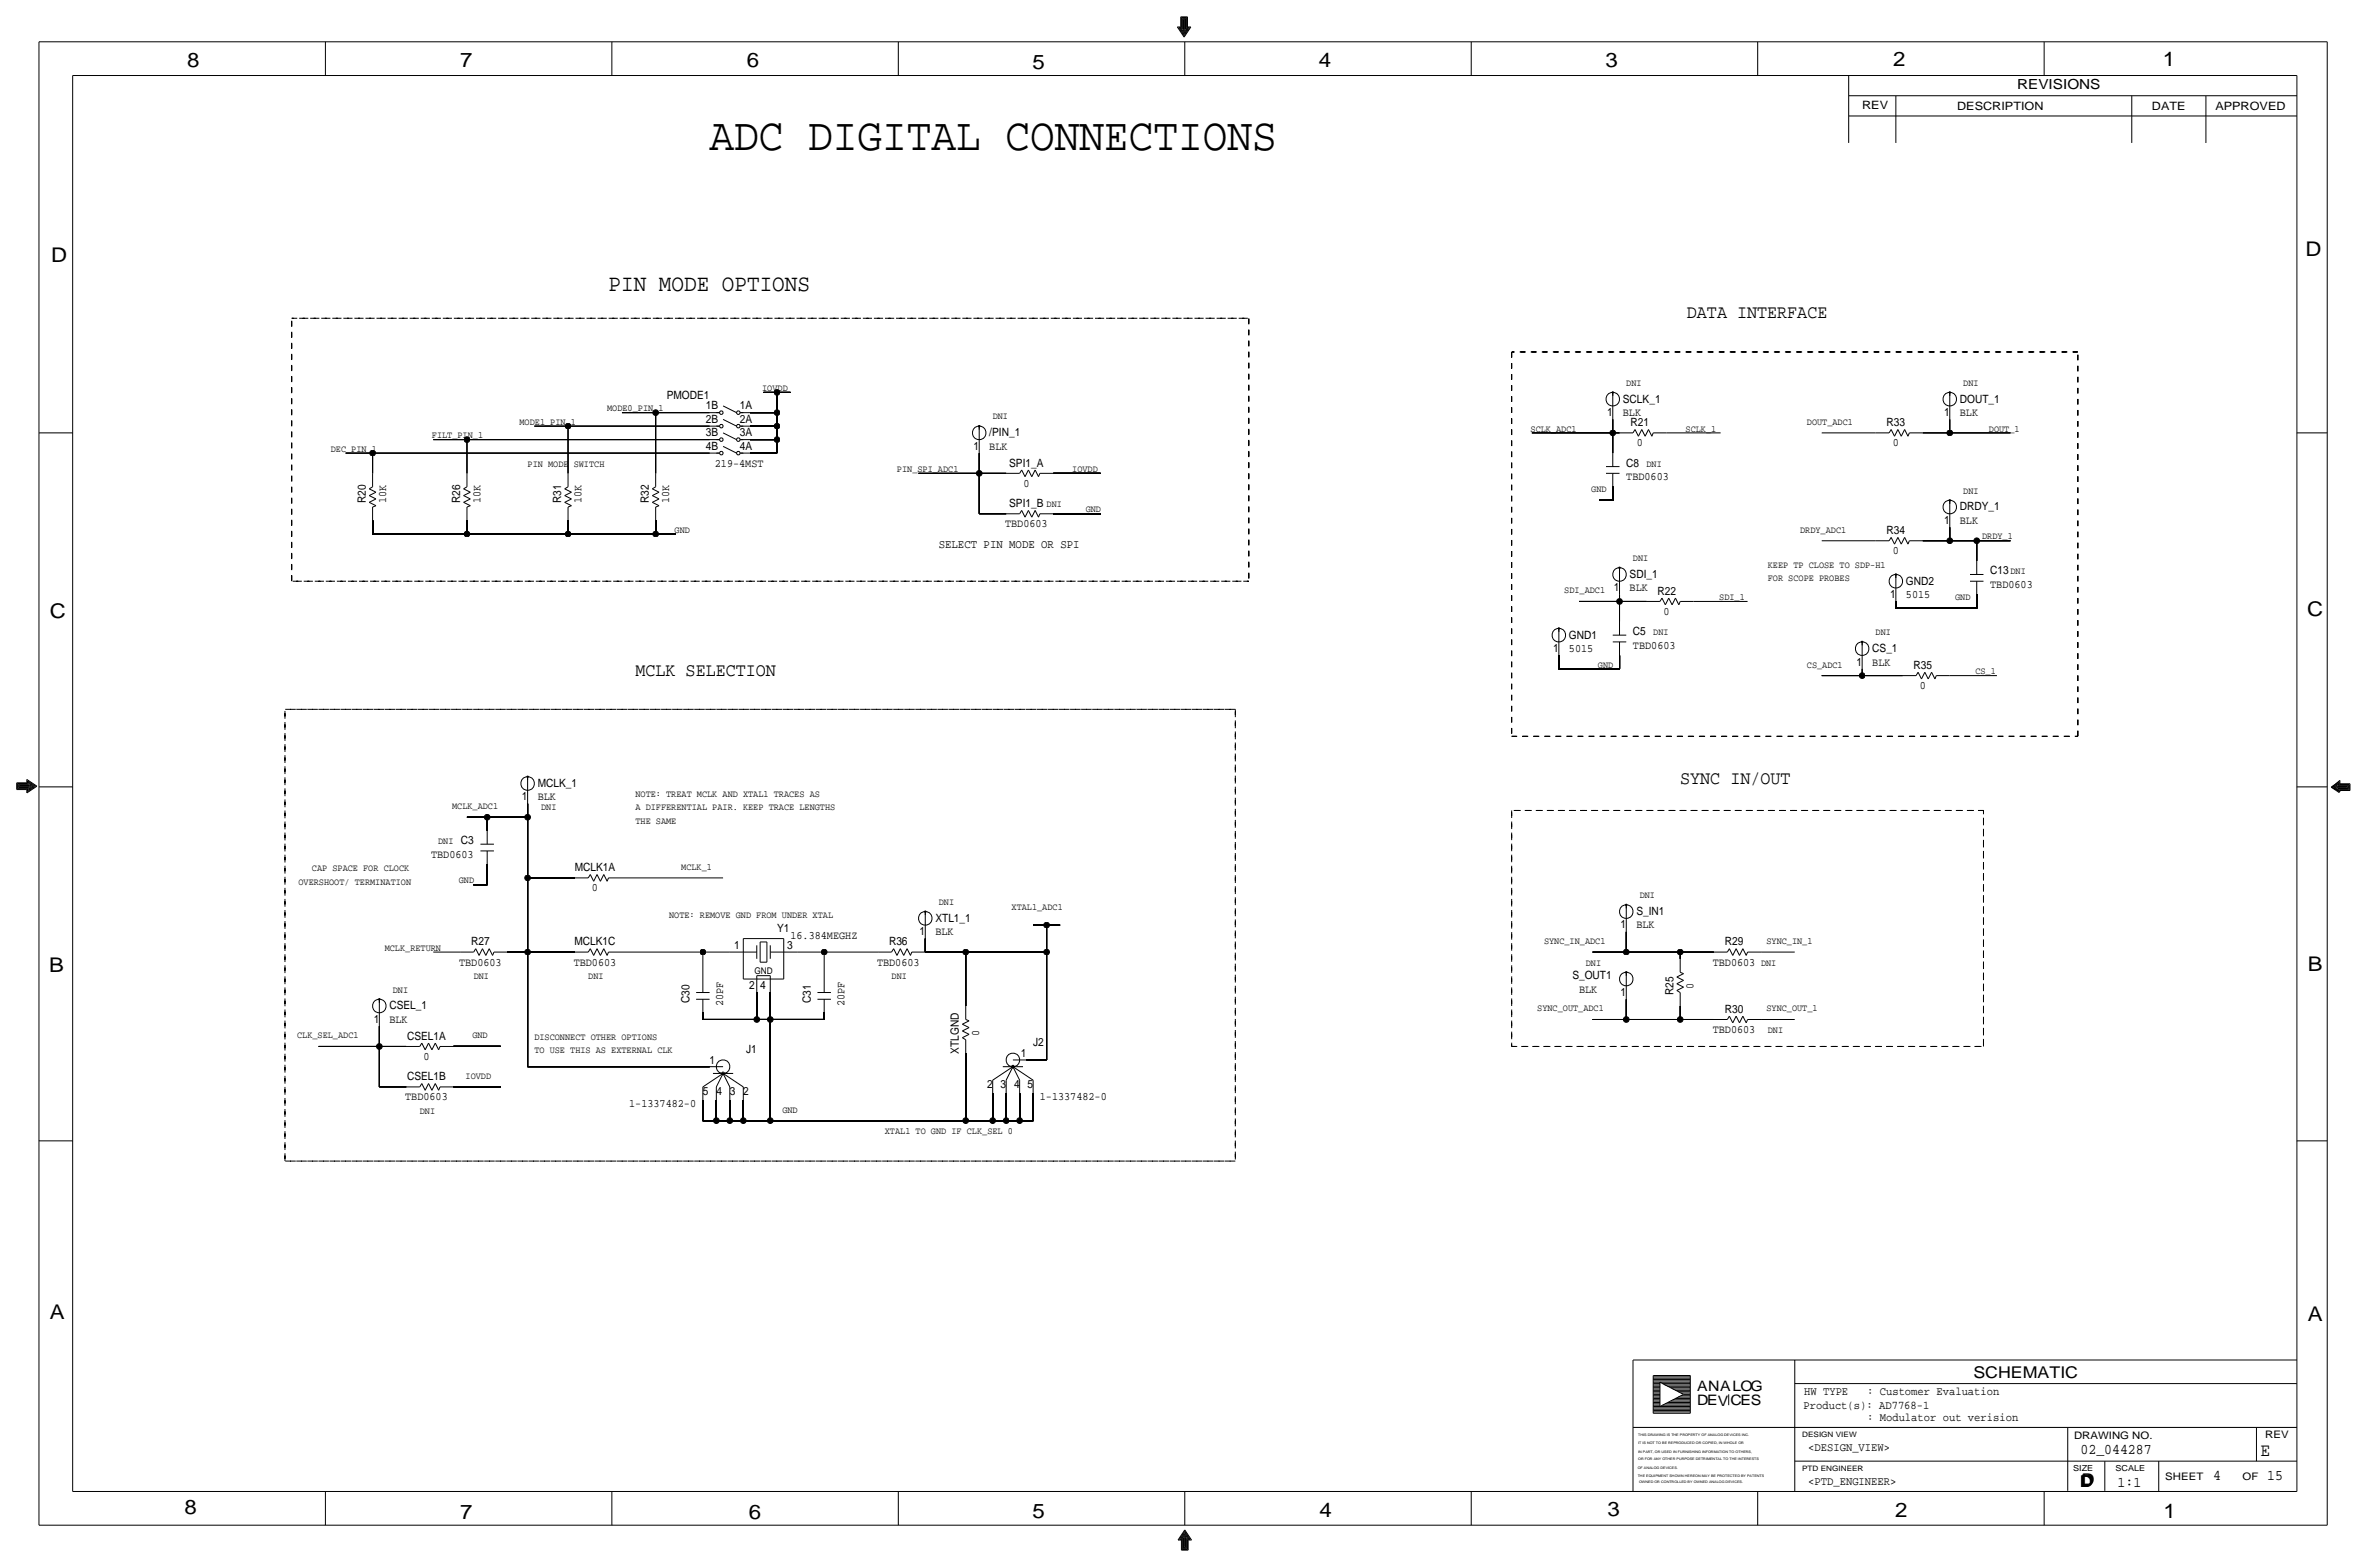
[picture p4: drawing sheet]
<svg xmlns="http://www.w3.org/2000/svg" width="892mm" height="590mm" viewBox="0 0 892 590" stroke-linecap="round" stroke-linejoin="round" font-family="sans-serif">
<defs><g id="words">
<text font-size="17.4" x="267.4" y="56.4">ADC DIGITAL CONNECTIONS</text>
<text font-size="8.9" x="229.3" y="109.7">PIN MODE OPTIONS</text>
<g font-size="7.6">
<text x="70.6" y="25.4">8</text>
<text x="173.4" y="25.4">7</text>
<text x="281.4" y="25.1">6</text>
<text x="389.1" y="26.2">5</text>
<text x="497" y="25.4">4</text>
<text x="605" y="25.1">3</text>
<text x="713.4" y="24.9">2</text>
<text x="815" y="24.9">1</text>
<text x="19.3" y="98.8">D</text>
<text x="868.9" y="96.5">D</text>
<text x="18.7" y="232.7">C</text>
<text x="869.4" y="232.2">C</text>
<text x="869.6" y="365.8">B</text>
<text x="18.5" y="366">B</text>
<text x="18.7" y="496.8">A</text>
<text x="869.6" y="497.6">A</text>
<text x="69.5" y="570.5">8</text>
<text x="173.4" y="572.3">7</text>
<text x="282.1" y="572.3">6</text>
<text x="389.1" y="571.8">5</text>
<text x="497.3" y="571.5">4</text>
<text x="605.7" y="571.2">3</text>
<text x="714.2" y="571.5">2</text>
<text x="815.3" y="572">1</text>
</g>
<g font-size="7.1">
<text x="635.7" y="119.9">DATA INTERFACE</text>
<text x="239.5" y="254.5">MCLK SELECTION</text>
<text x="633.2" y="295.1">SYNC IN/OUT</text>
</g>
<text font-size="7" x="851.9" y="548.4">E</text>
<g font-size="6.1">
<text x="743.7" y="518.9">SCHEMATIC</text>
<text x="783.8" y="560.3">D</text>
<text x="784.3" y="559.8">D</text>
</g>
<g font-size="5.6">
<text x="784" y="547.9">02_044287</text>
<text x="834.1" y="557.5">4</text>
<text x="854.4" y="557.5">15</text>
<text x="798" y="560.1">1:1</text>
</g>
<g font-size="5.4">
<text x="639.5" y="524.2">ANALOG</text>
<text x="639.5" y="529.3">DEVCES</text>
</g>
<text font-size="5.2" x="760.2" y="33.5">REVISIONS</text>
<text font-size="4.5" x="353.8" y="206.2">SELECT PIN MODE OR SPI</text>
<g font-size="4.4">
<text x="679.9" y="525.5">HW TYPE</text>
<text x="703.6" y="525.5">: Customer Evaluation</text>
<text x="679.7" y="530.9">Product(s): AD7768-1</text>
<text x="703.6" y="535.2">: Modulator out verision</text>
<text x="681.4" y="546.6">&lt;DESIGN_VIEW&gt;</text>
<text x="681.4" y="559.3">&lt;PTD_ENGINEER&gt;</text>
</g>
<g font-size="4.3">
<text x="701.8" y="41.1">REV</text>
<text x="737.6" y="41.4">DESCRIPTION</text>
<text x="811" y="41.4">DATE</text>
<text x="834.8" y="41.4">APPROVED</text>
<text x="251.3" y="150.4">PMODE1</text>
<text x="266" y="154.2">1B</text>
<text x="278.8" y="154.2">1A</text>
<text x="611.6" y="151.6">SCLK_1</text>
<text x="738.6" y="151.6">DOUT_1</text>
<text x="266" y="159.3">2B</text>
<text x="278.8" y="159.3">2A</text>
<text x="605.6" y="156.7">1</text>
<text x="611.6" y="156.7">BLK</text>
<text x="614.4" y="160.5">R21</text>
<text x="710.9" y="160.5">R33</text>
<text x="732.6" y="156.7">1</text>
<text x="738.6" y="156.7">BLK</text>
<text x="266" y="164.3">3B</text>
<text x="278.8" y="164.3">3A</text>
<text x="372.8" y="164.3">/PIN_1</text>
<text x="266" y="169.4">4B</text>
<text x="278.8" y="169.4">4A</text>
<text x="366.9" y="169.4">1</text>
<text x="372.8" y="169.4">BLK</text>
<text x="616.8" y="168.1">0</text>
<text x="713.3" y="168.1">0</text>
<text x="269.4" y="175.8">219-4MST</text>
<text x="380.3" y="175.8">SPI1_A</text>
<text x="612.9" y="175.8">C8</text>
<text x="385.6" y="183.4">0</text>
<text x="612.9" y="180.8">TBD0603</text>
<text x="137.9" y="189.4" transform="rotate(-90 137.9 189.4)">R20</text>
<text x="145.5" y="189.4" transform="rotate(-90 145.5 189.4)">10K</text>
<text x="173.4" y="189.4" transform="rotate(-90 173.4 189.4)">R26</text>
<text x="181.1" y="189.4" transform="rotate(-90 181.1 189.4)">10K</text>
<text x="211.5" y="189.4" transform="rotate(-90 211.5 189.4)">R31</text>
<text x="219.2" y="189.4" transform="rotate(-90 219.2 189.4)">10K</text>
<text x="244.6" y="189.4" transform="rotate(-90 244.6 189.4)">R32</text>
<text x="252.2" y="189.4" transform="rotate(-90 252.2 189.4)">10K</text>
<text x="380.3" y="191">SPI1_B</text>
<text x="732.6" y="197.4">1</text>
<text x="738.6" y="197.4">BLK</text>
<text x="738.6" y="192.3">DRDY_1</text>
<text x="378.8" y="198.6">TBD0603</text>
<text x="710.9" y="201.2">R34</text>
<text x="713.3" y="208.8">0</text>
<text x="614.1" y="217.7">SDI_1</text>
<text x="718.3" y="220.2">GND2</text>
<text x="750" y="221.5">TBD0603</text>
<text x="750" y="216.4">C13</text>
<text x="608.2" y="222.8">1</text>
<text x="614.1" y="222.8">BLK</text>
<text x="624.6" y="224">R22</text>
<text x="712.3" y="225.3">1</text>
<text x="718.3" y="225.3">5015</text>
<text x="626.9" y="231.6">0</text>
<text x="615.4" y="239.3">C5</text>
<text x="585.3" y="245.6">1</text>
<text x="591.3" y="245.6">5015</text>
<text x="591.3" y="240.5">GND1</text>
<text x="615.4" y="244.3">TBD0603</text>
<text x="705.6" y="245.6">CS_1</text>
<text x="699.6" y="250.7">1</text>
<text x="705.6" y="250.7">BLK</text>
<text x="721.1" y="252">R35</text>
<text x="723.5" y="259.6">0</text>
<text x="202.6" y="296.4">MCLK_1</text>
<text x="196.7" y="301.5">1</text>
<text x="202.6" y="301.5">BLK</text>
<text x="162.5" y="323.1">TBD0603</text>
<text x="173.6" y="318">C3</text>
<text x="216.6" y="328.2">MCLK1A</text>
<text x="223.1" y="335.8">0</text>
<text x="352.5" y="347.2">XTL1_1</text>
<text x="616.7" y="344.7">S_IN1</text>
<text x="292.8" y="351">Y1</text>
<text x="297.9" y="353.6">16.384MEGHZ</text>
<text x="346.6" y="352.3">1</text>
<text x="352.5" y="352.3">BLK</text>
<text x="610.7" y="349.8">1</text>
<text x="616.7" y="349.8">BLK</text>
<text x="177.5" y="356.1">R27</text>
<text x="216.5" y="356.1">MCLK1C</text>
<text x="276.7" y="357.4">1</text>
<text x="296.6" y="357.4">3</text>
<text x="335" y="356.1">R36</text>
<text x="650" y="356.1">R29</text>
<text x="173" y="363.7">TBD0603</text>
<text x="216.2" y="363.7">TBD0603</text>
<text x="330.5" y="363.7">TBD0603</text>
<text x="645.5" y="363.7">TBD0603</text>
<text x="592.5" y="368.8">S_OUT1</text>
<text x="259.8" y="377.9" transform="rotate(-90 259.8 377.9)">C30</text>
<text x="282.3" y="372.6">2</text>
<text x="286.5" y="372.6">4</text>
<text x="305.5" y="377.9" transform="rotate(-90 305.5 377.9)">C31</text>
<text x="595.1" y="373.9">BLK</text>
<text x="610.7" y="375.2">1</text>
<text x="630.6" y="374.9" transform="rotate(-90 630.6 374.9)">R25</text>
<text x="638.3" y="372.5" transform="rotate(-90 638.3 372.5)">0</text>
<text x="146.8" y="380.2">CSEL_1</text>
<text x="272.5" y="379" transform="rotate(-90 272.5 379)">20PF</text>
<text x="318.2" y="379" transform="rotate(-90 318.2 379)">20PF</text>
<text x="650" y="381.5">R30</text>
<text x="140.8" y="385.3">1</text>
<text x="146.8" y="385.3">BLK</text>
<text x="645.5" y="389.1">TBD0603</text>
<text x="153.4" y="391.7">CSEL1A</text>
<text x="369" y="390.3" transform="rotate(-90 369 390.3)">0</text>
<text x="389.3" y="394.2">J2</text>
<text x="159.6" y="399.3">0</text>
<text x="267.3" y="400.8">1</text>
<text x="281.2" y="396.7">J1</text>
<text x="361.4" y="396.9" transform="rotate(-90 361.4 396.9)">XTLGND</text>
<text x="384.8" y="398.3">1</text>
<text x="153.4" y="406.9">CSEL1B</text>
<text x="264.9" y="412.5">5 4 3 2</text>
<text x="372" y="410">2</text>
<text x="377" y="410">3</text>
<text x="382.1" y="410">4</text>
<text x="387.2" y="410">5</text>
<text x="152.7" y="414.5">TBD0603</text>
<text x="237.1" y="417.1">1-1337482-0</text>
<text x="391.9" y="414.5">1-1337482-0</text>
</g>
<g font-size="3.9">
<text x="781.6" y="542.1">DRAWING NO.</text>
<text x="853.6" y="541.8">REV</text>
<text x="816" y="557.4">SHEET</text>
<text x="845.1" y="557.5">OF</text>
</g>
<g font-size="3.6">
<text x="287.2" y="147.3">IOVDD</text>
<text x="612.9" y="145.3">DNI</text>
<text x="739.9" y="145.3">DNI</text>
<text x="228.8" y="154.9">MODE0_PIN_1</text>
<text x="195.8" y="160">MODE1_PIN_1</text>
<text x="374.1" y="158">DNI</text>
<text x="680.9" y="160">DOUT_ADC1</text>
<text x="162.8" y="165.1">FILT_PIN_1</text>
<text x="576.8" y="162.6">SCLK_ADC1</text>
<text x="635.2" y="162.6">SCLK_1</text>
<text x="749.5" y="162.6">DOUT_1</text>
<text x="124.7" y="170.2">DEC_PIN_1</text>
<text x="198.8" y="175.8">PIN MODE SWITCH</text>
<text x="338" y="177.8">PIN_SPI_ADC1</text>
<text x="404.1" y="177.8">IOVDD</text>
<text x="620.5" y="175.8">DNI</text>
<text x="599.6" y="185.4">GND</text>
<text x="739.9" y="185.9">DNI</text>
<text x="394.4" y="191">DNI</text>
<text x="409.1" y="193">GND</text>
<text x="254.2" y="200.7">GND</text>
<text x="678.4" y="200.7">DRDY_ADC1</text>
<text x="747" y="203.2">DRDY_1</text>
<text x="615.4" y="211.3">DNI</text>
<text x="666.2" y="213.9">KEEP TP CLOSE TO SDP-H1</text>
<text x="666.2" y="218.9">FOR SCOPE PROBES</text>
<text x="757.6" y="216.4">DNI</text>
<text x="589.5" y="223.5">SDI_ADC1</text>
<text x="647.9" y="226.1">SDI_1</text>
<text x="736.8" y="226.1">GND</text>
<text x="623" y="239.3">DNI</text>
<text x="706.8" y="239.3">DNI</text>
<text x="602.2" y="251.5">GND</text>
<text x="680.9" y="251.5">CS_ADC1</text>
<text x="744.4" y="254">CS_1</text>
<text x="170.4" y="304.8">MCLK_ADC1</text>
<text x="203.9" y="305.3">DNI</text>
<text x="239.5" y="300.2">NOTE: TREAT MCLK AND XTAL1 TRACES AS</text>
<text x="239.5" y="305.3">A DIFFERENTIAL PAIR. KEEP TRACE LENGTHS</text>
<text x="239.5" y="310.4">THE SAME</text>
<text x="165.1" y="318">DNI</text>
<text x="117.6" y="328.2">CAP SPACE FOR CLOCK</text>
<text x="256.7" y="327.7">MCLK_1</text>
<text x="112.5" y="333.2">OVERSHOOT/ TERMINATION</text>
<text x="172.9" y="332.7">GND</text>
<text x="353.8" y="340.9">DNI</text>
<text x="617.9" y="338.3">DNI</text>
<text x="252.2" y="345.9">NOTE: REMOVE GND FROM UNDER XTAL</text>
<text x="381.2" y="342.9">XTAL1_ADC1</text>
<text x="145" y="358.1">MCLK_RETURN</text>
<text x="581.9" y="355.6">SYNC_IN_ADC1</text>
<text x="665.7" y="355.6">SYNC_IN_1</text>
<text x="597.6" y="363.7">DNI</text>
<text x="663.7" y="363.7">DNI</text>
<text x="178.5" y="368.8">DNI</text>
<text x="221.7" y="368.8">DNI</text>
<text x="336" y="368.8">DNI</text>
<text x="148" y="373.9">DNI</text>
<text x="579.3" y="381">SYNC_OUT_ADC1</text>
<text x="665.7" y="381">SYNC_OUT_1</text>
<text x="666.2" y="389.1">DNI</text>
<text x="112" y="391.2">CLK_SEL_ADC1</text>
<text x="178" y="391.2">GND</text>
<text x="201.4" y="391.7">DISCONNECT OTHER OPTIONS</text>
<text x="201.4" y="396.7">TO USE THIS AS EXTERNAL CLK</text>
<text x="175.5" y="406.4">IOVDD</text>
<text x="158.2" y="419.6">DNI</text>
<text x="294.8" y="419.1">GND</text>
<text x="333.5" y="427.2">XTAL1 TO GND IF CLK_SEL 0</text>
</g>
<text font-size="3.5" x="284.3" y="367">GND</text>
<g font-size="3.1">
<text x="781.3" y="554">SIZE</text>
<text x="797.3" y="554">SCALE</text>
</g>
<g font-size="2.8">
<text x="679.1" y="541.3">DESIGN VIEW</text>
<text x="679.1" y="554">PTD ENGINEER</text>
</g>
<g font-size="1.3">
<text x="617.3" y="541.1">THIS DRAWING IS THE PROPERTY OF ANALOG DEVICES INC.</text>
<text x="617.3" y="543.9">IT IS NOT TO BE REPRODUCED OR COPIED, IN WHOLE OR</text>
<text x="617.3" y="547.2">IN PART, OR USED IN FURNISHING INFORMATION TO OTHERS,</text>
<text x="617.3" y="550">OR FOR ANY OTHER PURPOSE DETRIMENTAL TO THE INTERESTS</text>
<text x="617.2" y="556.3">THE EQUIPMENT SHOWN HEREON MAY BE PROTECTED BY PATENTS</text>
<text x="617.2" y="553.2">OF ANALOG DEVICES.</text>
<text x="617.7" y="558.8">OWNED OR CONTROLLED BY OWNED ANALOG DEVICES.</text>
</g>
</g></defs>
<!-- layer: Nets -->
<g fill="none" stroke="#000" stroke-width=".38">
<path d="M234.4 155.4h12.7zM247.1 155.4v22.9zM247.1 155.4h20.3zM282.7 155.4h10.1zM287.7 147.8h5.1zM292.8 155.4v5.1zM292.8 147.8v7.6zM292.8 147.8h5.1zM607.8 158v5.1zM734.8 158v5.1zM130.3 170.7h10.1zM140.4 170.7v7.6z"/>
<path d="M140.4 170.7h127zM163.3 165.6h12.7zM176 165.6v12.7zM176 165.6h91.4zM201.4 160.5h12.7zM214.1 160.5v17.8zM214.1 160.5h53.3zM282.7 170.7h10.1zM282.7 165.6h10.1zM282.7 160.5h10.1zM292.8 165.6v5.1zM292.8 160.5v5.1z"/>
<path d="M346.2 178.3h22.8zM369 178.3v15.2zM369 178.3h10.2zM369 170.7v7.6zM397 178.3h17.7zM577.3 163.1h30.5zM607.8 163.1h2.5zM607.8 163.1v7.6zM628.1 163.1h20.3zM686.5 163.1h20.3zM724.6 163.1h10.2zM734.8 163.1h22.8z"/>
<path d="M140.4 196.1v5.1zM176 196.1v5.1zM214.1 196.1v5.1zM247.1 196.1v5.1zM369 193.5h10.2zM397 193.5h17.7zM602.7 188.5h5.1zM607.8 183.4v5.1zM734.8 198.6v5.1zM140.4 201.2h35.6zM176 201.2h38.1zM214.1 201.2h33z"/>
<path d="M247.1 201.2h7.6zM686.5 203.7h20.3zM724.6 203.7h10.2zM734.8 203.7h10.1zM744.9 203.7v7.6zM744.9 203.7h12.7zM595.1 226.6h15.2zM610.3 226.6v7.6zM610.3 224v2.6zM610.3 226.6h10.2zM638.3 226.6h20.3zM714.5 226.6v2.5z"/>
<path d="M714.5 229.1h30.4zM744.9 224v5.1zM587.5 246.9v5.1zM587.5 252h22.8zM610.3 246.9v5.1zM686.5 254.5h15.3zM701.8 252v2.5zM701.8 254.5h15.2zM734.8 254.5h17.8zM176 307.8h7.6zM183.6 307.8v5.1zM183.6 307.8h15.2z"/>
<path d="M198.8 307.8v22.9zM198.8 302.8v5zM178.5 333.2h5.1zM183.6 325.6v7.6zM198.8 330.7v27.9zM198.8 330.7h17.8zM234.4 330.7h38.1zM163.3 358.6h10.1zM191.2 358.6h7.6zM198.8 358.6h17.8zM198.8 358.6v43.2zM234.4 358.6h30.5z"/>
<path d="M264.9 358.6v10.2zM264.9 358.6h10.1zM300.4 358.6h10.2zM310.6 358.6v10.2zM310.6 358.6h20.3zM348.7 353.6v5zM348.7 358.6h15.2zM363.9 358.6v20.4zM363.9 358.6h30.5zM389.3 348.5h5.1zM394.4 348.5h5.1zM394.4 348.5v10.1z"/>
<path d="M394.4 358.6v40.7zM600.2 358.6h12.7zM612.9 351v7.6zM612.9 358.6h20.3zM633.2 358.6v2.6zM633.2 358.6h12.7zM663.7 358.6h12.7zM285.2 373.9v10.1zM290.3 373.9v10.1zM612.9 376.4v7.6zM633.2 379v5zM120.1 394.2h22.9z"/>
<path d="M143 394.2v15.2zM143 386.6v7.6zM143 394.2h10.1zM170.9 394.2h17.8zM264.9 381.5v2.5zM264.9 384h20.3zM285.2 384h5.1zM290.3 384h20.3zM290.3 384v38.1zM310.6 381.5v2.5zM363.9 396.7v25.4zM386.8 399.3h7.6z"/>
<path d="M600.2 384h12.7zM612.9 384h20.3zM633.2 384h12.7zM663.7 384h12.7zM143 409.4h10.1zM170.9 409.4h17.8zM198.8 401.8h68.6zM264.9 414.5v7.6zM270 414.5v7.6zM275 414.5v7.6zM280.1 414.5v7.6zM374.1 412v10.1z"/>
<path d="M379.2 412v10.1zM384.3 412v10.1zM389.3 412v10.1zM264.9 422.1h5.1zM270 422.1h5zM275 422.1h5.1zM280.1 422.1h10.2zM290.3 422.1h73.6zM363.9 422.1h10.2zM374.1 422.1h5.1zM379.2 422.1h5.1zM384.3 422.1h5z"/>
</g>
<g fill="none" stroke="#000" stroke-width=".38" stroke-dasharray="2.1" stroke-linecap="butt">
<path d="M109.9 119.9v99zM109.9 119.9h360.7zM470.6 119.9v99zM569.7 132.6v144.8zM569.7 132.6h213.3zM783 132.6v144.8zM109.9 218.9h360.7zM107.4 267.2v170.2zM107.4 267.2h358.1zM465.5 267.2v170.2zM569.7 277.4h213.3zM569.7 305.3v88.9z"/>
<path d="M569.7 305.3h177.8zM747.5 305.3v88.9zM569.7 394.2h177.8zM107.4 437.4h358.1z"/>
</g>
<g fill="#000" stroke="#000" stroke-width=".38">
<circle cx="247.1" cy="155.4" r="1.07"/>
<circle cx="292.8" cy="147.8" r="1.07"/>
<circle cx="292.8" cy="155.4" r="1.07"/>
<circle cx="140.4" cy="170.7" r="1.07"/>
<circle cx="176" cy="165.6" r="1.07"/>
<circle cx="214.1" cy="160.5" r="1.07"/>
<circle cx="292.8" cy="160.5" r="1.07"/>
<circle cx="292.8" cy="165.6" r="1.07"/>
<circle cx="369" cy="178.3" r="1.07"/>
<circle cx="607.8" cy="163.1" r="1.07"/>
<circle cx="734.8" cy="163.1" r="1.07"/>
<circle cx="176" cy="201.2" r="1.07"/>
<circle cx="214.1" cy="201.2" r="1.07"/>
<circle cx="247.1" cy="201.2" r="1.07"/>
<circle cx="734.8" cy="203.7" r="1.07"/>
<circle cx="744.9" cy="203.7" r="1.07"/>
<circle cx="610.3" cy="226.6" r="1.07"/>
<circle cx="701.8" cy="254.5" r="1.07"/>
<circle cx="183.6" cy="307.8" r="1.07"/>
<circle cx="198.8" cy="307.8" r="1.07"/>
<circle cx="198.8" cy="330.7" r="1.07"/>
<circle cx="198.8" cy="358.6" r="1.07"/>
<circle cx="264.9" cy="358.6" r="1.07"/>
<circle cx="310.6" cy="358.6" r="1.07"/>
<circle cx="363.9" cy="358.6" r="1.07"/>
<circle cx="394.4" cy="358.6" r="1.07"/>
<circle cx="394.4" cy="348.5" r="1.07"/>
<circle cx="612.9" cy="358.6" r="1.07"/>
<circle cx="633.2" cy="358.6" r="1.07"/>
<circle cx="143" cy="394.2" r="1.07"/>
<circle cx="285.2" cy="384" r="1.07"/>
<circle cx="290.3" cy="384" r="1.07"/>
<circle cx="612.9" cy="384" r="1.07"/>
<circle cx="633.2" cy="384" r="1.07"/>
<circle cx="270" cy="422.1" r="1.07"/>
<circle cx="275" cy="422.1" r="1.07"/>
<circle cx="280.1" cy="422.1" r="1.07"/>
<circle cx="290.3" cy="422.1" r="1.07"/>
<circle cx="363.9" cy="422.1" r="1.07"/>
<circle cx="374.1" cy="422.1" r="1.07"/>
<circle cx="379.2" cy="422.1" r="1.07"/>
<circle cx="384.3" cy="422.1" r="1.07"/>
</g>
<!-- layer: Components -->
<g fill="none" stroke="#000" stroke-width=".38">
<path d="M267.4 155.4h3.8zM270 155.4h1zM272.5 158l5.1 2.5zM272.5 152.9l5.1 2.5zM278.9 155.4h3.8zM279.1 155.4h1zM607.8 147.8v10.2zM607.8 147.8v1.3zM734.8 147.8v10.2zM734.8 147.8v1.3zM140.4 178.3v5.1zM176 178.3v5.1z"/>
<path d="M214.1 178.3v5.1zM247.1 178.3v5.1zM267.4 160.5h3.8zM267.4 165.6h3.8zM267.4 170.7h3.8zM270 160.5h1zM270 165.6h1zM270 170.7h1zM272.5 163.1l5.1 2.5zM272.5 168.1l5.1 2.6zM278.9 160.5h3.8zM278.9 170.7h3.8z"/>
<path d="M278.9 165.6h3.8zM279.1 160.5h1zM279.1 165.6h1zM279.1 170.7h1zM369 160.5v10.2zM369 160.5v1.3zM379.2 178.3h5.1zM385 177l-.7 1.3zM385 177l1.3 2.6zM387.6 177l-1.3 2.6zM387.6 177l1.2 2.6zM390.1 177l-1.3 2.6z"/>
<path d="M390.1 177l1.3 2.6zM391.9 178.3h5.1zM391.9 178.3l-.5 1.3zM605.2 175.8h5.1zM605.2 178.3h5.1zM607.8 178.3v5.1zM607.8 170.7v5.1zM610.3 163.1h5.1zM616.2 161.8l-.8 1.3zM616.2 161.8l1.2 2.5zM618.7 161.8l-1.3 2.5zM618.7 161.8l1.3 2.5z"/>
<path d="M621.2 161.8l-1.2 2.5zM621.2 161.8l1.3 2.5zM623 163.1h5.1zM623 163.1l-.5 1.2zM706.8 163.1h5.1zM712.7 161.8l-.8 1.3zM712.7 161.8l1.2 2.5zM715.2 161.8l-1.3 2.5zM715.2 161.8l1.3 2.5zM717.8 161.8l-1.3 2.5zM717.8 161.8l1.2 2.5zM719.5 163.1h5.1z"/>
<path d="M719.5 163.1l-.5 1.2zM139.1 184.1l1.3-.7zM139.1 184.1l2.6 1.3zM139.1 186.7l2.6-1.3zM139.1 186.7l2.6 1.3zM139.1 189.2l2.6-1.2zM139.1 189.2l2.6 1.3zM140.4 191v5.1zM140.4 191l1.3-.5zM174.7 184.1l1.3-.7zM174.7 184.1l2.5 1.3zM174.7 186.7l2.5-1.3z"/>
<path d="M174.7 186.7l2.5 1.3zM174.7 189.2l2.5-1.2zM174.7 189.2l2.5 1.3zM176 191v5.1zM176 191l1.2-.5zM212.8 184.1l1.3-.7zM212.8 184.1l2.5 1.3zM212.8 186.7l2.5-1.3zM212.8 186.7l2.5 1.3zM212.8 189.2l2.5-1.2zM212.8 189.2l2.5 1.3zM214.1 191v5.1z"/>
<path d="M214.1 191l1.2-.5zM245.8 184.1l1.3-.7zM245.8 184.1l2.6 1.3zM245.8 186.7l2.6-1.3zM245.8 186.7l2.6 1.3zM245.8 189.2l2.6-1.2zM245.8 189.2l2.6 1.3zM247.1 191v5.1zM247.1 191l1.3-.5zM379.2 193.5h5.1zM385 192.3l-.7 1.2zM385 192.3l1.3 2.5z"/>
<path d="M387.6 192.3l-1.3 2.5zM387.6 192.3l1.2 2.5zM390.1 192.3l-1.3 2.5zM390.1 192.3l1.3 2.5zM391.9 193.5h5.1zM391.9 193.5l-.5 1.3zM734.8 188.5v10.1zM734.8 188.5v1.3zM610.3 213.9v10.1zM610.3 213.9v1.3zM706.8 203.7h5.1zM712.7 202.4l-.8 1.3z"/>
<path d="M712.7 202.4l1.2 2.6zM714.5 216.4v10.2zM714.5 216.4v1.3zM715.2 202.4l-1.3 2.6zM715.2 202.4l1.3 2.6zM717.8 202.4l-1.3 2.6zM717.8 202.4l1.2 2.6zM719.5 203.7h5.1zM719.5 203.7l-.5 1.3zM742.4 216.4h5.1zM742.4 218.9h5.1zM744.9 218.9v5.1z"/>
<path d="M744.9 211.3v5.1zM587.5 236.7v10.2zM587.5 236.7v1.3zM607.8 239.3h5.1zM610.3 234.2v5.1zM620.5 226.6h5.1zM626.3 225.3l-.7 1.3zM626.3 225.3l1.3 2.5zM628.9 225.3l-1.3 2.5zM628.9 225.3l1.2 2.5zM631.4 225.3l-1.3 2.5zM631.4 225.3l1.3 2.5z"/>
<path d="M633.2 226.6h5.1zM633.2 226.6l-.5 1.2zM607.8 241.8h5.1zM610.3 241.8v5.1zM701.8 241.8v10.2zM701.8 241.8v1.3zM717 254.5h5.1zM722.8 253.2l-.7 1.3zM722.8 253.2l1.3 2.6zM725.4 253.2l-1.3 2.6zM725.4 253.2l1.2 2.6zM727.9 253.2l-1.3 2.6z"/>
<path d="M727.9 253.2l1.3 2.6zM729.7 254.5h5.1zM729.7 254.5l-.5 1.3zM198.8 292.6v10.2zM198.8 292.6v1.3zM181.1 318h5zM183.6 312.9v5.1zM181.1 320.5h5zM183.6 320.5v5.1zM216.6 330.7h5.1zM222.5 329.4l-.8 1.3zM222.5 329.4l1.2 2.6z"/>
<path d="M225 329.4l-1.3 2.6zM225 329.4l1.3 2.6zM227.5 329.4l-1.2 2.6zM227.5 329.4l1.3 2.6zM229.3 330.7h5.1zM229.3 330.7l-.5 1.3zM173.4 358.6h5.1zM179.3 357.4l-.8 1.2zM179.3 357.4l1.2 2.5zM181.8 357.4l-1.3 2.5zM181.8 357.4l1.3 2.5zM184.4 357.4l-1.3 2.5z"/>
<path d="M184.4 357.4l1.2 2.5zM186.1 358.6h5.1zM186.1 358.6l-.5 1.3zM216.6 358.6h5.1zM222.5 357.4l-.8 1.2zM222.5 357.4l1.2 2.5zM225 357.4l-1.3 2.5zM225 357.4l1.3 2.5zM227.5 357.4l-1.2 2.5zM227.5 357.4l1.3 2.5zM229.3 358.6h5.1zM229.3 358.6l-.5 1.3z"/>
<path d="M275 358.6h5.1zM280.1 358.6h5.1zM280.1 353.6h15.3zM280.1 353.6v15.2zM285.2 356.1v5.1zM286.5 354.8v7.7zM286.5 354.8h2.5zM289 354.8v7.7zM290.3 358.6h5.1zM290.3 356.1v5.1zM295.4 358.6h5zM295.4 353.6v15.2z"/>
<path d="M330.9 358.6h5.1zM336.8 357.4l-.8 1.2zM336.8 357.4l1.2 2.5zM339.3 357.4l-1.3 2.5zM339.3 357.4l1.3 2.5zM341.8 357.4l-1.2 2.5zM341.8 357.4l1.3 2.5zM343.6 358.6h5.1zM343.6 358.6l-.5 1.3zM348.7 343.4v10.2zM348.7 343.4v1.3zM612.9 340.9v10.1z"/>
<path d="M612.9 340.9v1.3zM645.9 358.6h5.1zM651.7 357.4l-.7 1.2zM651.7 357.4l1.3 2.5zM654.3 357.4l-1.3 2.5zM654.3 357.4l1.2 2.5zM656.8 357.4l-1.3 2.5zM656.8 357.4l1.3 2.5zM658.6 358.6h5.1zM658.6 358.6l-.5 1.3zM143 376.4v10.2zM143 376.4v1.3z"/>
<path d="M262.3 376.4h5.1zM262.3 373.9h5.1zM264.9 376.4v5.1zM264.9 368.8v5.1zM280.1 368.8h15.3zM285.2 368.8v5.1zM285.2 367.5h5.1zM285.2 367.5v1.3zM286.5 362.5h2.5zM290.3 368.8v5.1zM290.3 367.5v1.3zM308.1 376.4h5z"/>
<path d="M308.1 373.9h5zM310.6 376.4v5.1zM310.6 368.8v5.1zM363.9 379v5zM612.9 366.3v10.1zM612.9 366.3v1.3zM631.9 373.1l1.3 .8zM631.9 373.1l2.5-1.2zM631.9 370.6l2.5 1.3zM631.9 370.6l2.5-1.3zM631.9 368l2.5 1.3zM631.9 368l2.5-1.2z"/>
<path d="M633.2 373.9v5.1zM633.2 361.2v5.1zM633.2 366.3l1.2 .5zM153.1 394.2h5.1zM159 392.9l-.8 1.3zM159 392.9l1.2 2.6zM161.5 392.9l-1.3 2.6zM161.5 392.9l1.3 2.6zM164 392.9l-1.2 2.6zM164 392.9l1.3 2.6zM165.8 394.2h5.1zM165.8 394.2l-.5 1.3z"/>
<path d="M362.7 390.9l1.2 .8zM362.7 390.9l2.5-1.3zM362.7 388.4l2.5 1.2zM362.7 388.4l2.5-1.3zM362.7 385.8l2.5 1.3zM362.7 385.8l2.5-1.2zM363.9 391.7v5zM363.9 384l1.3 .6zM381.7 399.3h5.1zM645.9 384h5.1zM651.7 382.8l-.7 1.2zM651.7 382.8l1.3 2.5z"/>
<path d="M654.3 382.8l-1.3 2.5zM654.3 382.8l1.2 2.5zM656.8 382.8l-1.3 2.5zM656.8 382.8l1.3 2.5zM658.6 384h5.1zM658.6 384l-.5 1.3zM153.1 409.4h5.1zM159 408.2l-.8 1.2zM159 408.2l1.2 2.5zM161.5 408.2l-1.3 2.5zM161.5 408.2l1.3 2.5zM164 408.2l-1.2 2.5z"/>
<path d="M164 408.2l1.3 2.5zM165.8 409.4h5.1zM165.8 409.4l-.5 1.3zM264.9 409.4v5.1zM264.9 409.4l7.6-5zM267.4 401.8h5.1zM268.7 404.4h7.6zM270 409.4v5.1zM272.5 404.4l-2.5 5zM272.5 404.4l7.6 5zM272.5 404.4l2.5 5zM275 409.4v5.1z"/>
<path d="M280.1 409.4v5.1zM374.1 406.9v5.1zM374.1 406.9l7.6-5.1zM377.9 401.8h7.6zM379.2 406.9v5.1zM381.7 401.8l2.6 5.1zM381.7 401.8l7.6 5.1zM381.7 401.8l-2.5 5.1zM384.3 406.9v5.1zM389.3 406.9v5.1z"/>
<circle cx="271.8" cy="155.5" r=".67"/>
<circle cx="278.2" cy="155.5" r=".67"/>
<circle cx="607.8" cy="150.4" r="2.56"/>
<circle cx="734.8" cy="150.4" r="2.56"/>
<circle cx="271.8" cy="165.6" r=".67"/>
<circle cx="271.8" cy="170.7" r=".67"/>
<circle cx="271.8" cy="160.5" r=".67"/>
<circle cx="278.2" cy="160.5" r=".67"/>
<circle cx="278.2" cy="165.6" r=".67"/>
<circle cx="278.2" cy="170.7" r=".67"/>
<circle cx="369" cy="163.1" r="2.56"/>
<circle cx="734.8" cy="191" r="2.56"/>
<circle cx="610.3" cy="216.4" r="2.56"/>
<circle cx="714.4" cy="219" r="2.56"/>
<circle cx="587.4" cy="239.3" r="2.56"/>
<circle cx="701.7" cy="244.4" r="2.56"/>
<circle cx="198.8" cy="295.2" r="2.56"/>
<circle cx="348.7" cy="346" r="2.56"/>
<circle cx="612.8" cy="343.4" r="2.56"/>
<circle cx="142.9" cy="379" r="2.56"/>
<circle cx="612.8" cy="368.8" r="2.56"/>
<circle cx="381.7" cy="399.3" r="2.56"/>
<circle cx="272.5" cy="401.8" r="2.56"/>
<circle cx="272.5" cy="404.4" r=".51"/>
<circle cx="381.7" cy="401.8" r=".51"/>
</g>
<g fill="#000" stroke="#000" stroke-width=".38">
<path d="M607.6 147.7h.4v.3h-.4zM734.6 147.7h.4v.3h-.4zM368.8 160.4h.4v.3h-.4zM734.6 188.3h.4v.3h-.4zM610.1 213.7h.4v.3h-.4zM714.3 216.2h.3v.4h-.3zM587.3 236.6h.3v.3h-.3zM701.6 241.6h.3v.4h-.3zM198.6 292.4h.4v.4h-.4zM348.5 343.2h.4v.4h-.4zM612.7 340.7h.3v.3h-.3zM142.8 376.3h.3v.3h-.3z"/>
<path d="M612.7 366.1h.3v.3h-.3z"/>
</g>
<!-- layer: Page Border and Title Block -->
<g fill="none" stroke="#000" stroke-width=".38">
<path d="M14.7 15.7v558.8zM14.7 15.7h862.3zM122.6 15.7v12.7zM230.6 15.7v12.7zM338.5 15.7v12.7zM443.7 10.2h1.3zM443.7 10.2l2.5 3.8zM444.2 10.4l2 3.1zM444.2 10.4h1zM444.7 10.7l1.5 2.3zM444.7 10.7h.8zM445 6.4v3.8z"/>
<path d="M445 6.4h2.5zM445.2 6.6v3.8zM445.2 6.6h2zM445.2 10.9h.5zM445.2 10.9l1 1.5zM445.5 6.9v3.8zM445.5 6.9h1.5zM445.7 11.2l.5 .7zM445.7 11.2h.3zM445.7 7.1v3.8zM445.7 7.1h1zM446 7.4v3.8z"/>
<path d="M446 7.4h.5zM446.2 7.6v4.1zM446.5 11.2h.2zM446.5 7.4v3.8zM446.5 15.7v12.7zM446.7 10.9h.5zM446.7 11.2l-.5 .7zM446.7 7.1v3.8zM447 10.7h.8zM447 6.9v3.8zM447.2 10.4h1.1zM447.2 6.6v3.8z"/>
<path d="M447.2 10.9l-1 1.5zM447.5 10.2h1.3zM447.5 6.4v3.8zM447.8 10.7l-1.6 2.3zM448.3 10.4l-2.1 3.1zM448.8 10.2l-2.6 3.8zM554.4 15.7v12.7zM662.4 15.7v12.7zM770.3 15.7v12.7zM877 15.7v558.8zM27.4 28.4h838.2zM27.4 28.4v533.4z"/>
<path d="M696.7 36.1h168.9zM696.7 28.4v25.4zM714.5 36.1v17.7zM803.4 36.1v17.7zM831.3 36.1v17.7zM865.6 28.4v533.4zM696.7 43.7h168.9zM14.7 163.1h12.7zM865.6 163.1h11.4zM6.3 294.9v2.5zM6.3 297.4h3.8zM6.3 294.9h3.8z"/>
<path d="M6.6 295.1v2.1zM6.6 295.1h3.8zM6.6 297.2h3.8zM6.8 295.4v1.5zM6.8 295.4h3.8zM6.8 296.9h3.8zM7.1 295.7v1zM7.1 295.7h3.8zM7.1 296.7h3.8zM7.3 295.9v.5zM7.3 295.9h3.8zM7.3 296.4h3.8z"/>
<path d="M7.6 296.2h4zM10.1 297.4v1.3zM10.1 298.7l3.8-2.5zM10.1 293.6l3.8 2.6zM10.1 293.6v1.3zM10.4 297.2v1zM10.4 298.2l3-2zM10.4 294.1v1zM10.4 294.1l3 2.1zM10.6 296.9v.8zM10.6 297.7l2.3-1.5zM10.6 294.6v.8z"/>
<path d="M10.6 294.6l2.3 1.6zM10.9 295.1v.6zM10.9 295.1l1.5 1.1zM10.9 296.7v.5zM10.9 297.2l1.5-1zM11.1 295.7v.2zM11.1 295.7l.8 .5zM11.1 296.4v.3zM11.1 296.7l.8-.5zM14.7 296.4h12.7zM865.6 296.4h11.4zM878.5 296.5l3-2z"/>
<path d="M878.5 296.5l3 2.1zM878.7 296.5l3.1 1.8zM878.7 296.5l3.1-2.5zM879 296.5l2.3-1.5zM879 296.5l2.3 1.5zM879.5 296.5l1.5-1zM879.5 296.5l1.5 1zM880 296.5l.8-.5zM880 296.5l.8 .5zM880.3 296.5h4zM880.8 296.3h3.8zM880.8 296.8h3.8z"/>
<path d="M880.8 296v.3zM880.8 296.8v.2zM881 296h3.8zM881 297h3.8zM881 295.5v.5zM881 297v.5zM881.3 295.8h3.8zM881.3 297.3h3.8zM881.3 295v.8zM881.3 297.3v.7zM881.5 295.5h3.8zM881.5 297.5h3.8z"/>
<path d="M881.5 294.5v1zM881.5 297.5v1.1zM881.8 297.8h3.8zM881.8 295.2h3.8zM881.8 297.8v.5zM881.8 294v1.2zM884.6 296.3v.5zM884.8 296v1zM885.1 295.8v1.5zM885.3 295.5v2zM885.6 295.2v2.6zM14.7 429.8h12.7z"/>
<path d="M865.6 429.8h11.4zM615.4 512.3v49.5zM615.4 512.3h250.2zM623 518.2h14zM623 518.7h14zM623 519.7h14zM623 519.2h14zM623 518.2v14.2zM637 518.2v14.2zM676.4 512.3v49.5zM615.4 537.7h250.2zM623 532.4h14z"/>
<path d="M623 531.9h14zM623 531.4h14zM623 530.4h14zM623 530.9h14zM623 526.3h2.6zM623 525.3h2.6zM623 527.3h2.6zM623 525.8h2.6zM623 528.3h2.6zM623 527.8h2.6zM623 528.8h2.6zM623 529.3h2.6z"/>
<path d="M623 526.8h2.6zM623 523.2h2.6zM623 524.8h2.6zM623 523.7h2.6zM623 522.7h2.6zM623 524.3h2.6zM623 521.7h2.6zM623 521.2h2.6zM623 522.2h2.6zM623 520.2h14zM623 529.8h14zM623 520.7h14z"/>
<path d="M625.6 529.8l8.8-4.5zM625.6 520.7l8.8 4.6zM625.6 520.7v9.1zM626.6 529.3h10.4zM626.6 521.2h10.4zM627.3 521.7h9.7zM627.6 528.8h9.4zM628.3 522.2h8.7zM628.6 528.3h8.4zM629.6 527.8h7.4zM629.6 522.7h7.4zM630.4 527.3h6.6z"/>
<path d="M630.4 523.2h6.6zM631.4 523.7h5.6zM631.4 526.8h5.6zM632.4 526.3h4.6zM632.4 524.3h4.6zM633.4 525.8h3.6zM633.4 524.8h3.6zM634.4 525.3h2.6zM651.5 525.3v4zM676.4 521.2h189.2zM779.2 537.7v23.9zM850.3 537.7v12.7z"/>
<path d="M676.4 550.4h189.2zM793.2 550.4v11.2zM813.5 550.4v11.4zM14.7 574.5h862.3zM27.4 561.8h838.2zM122.6 561.8v12.7zM230.6 561.8v12.7zM338.5 561.8v12.7zM444.4 579.9h1.1zM445 579.6h.7zM445.5 579.9v3.8zM445.5 579.4h.5z"/>
<path d="M445.7 579.6v3.8zM446 579.4v3.8zM446 579.1h.2zM446.2 579.1v3.8zM446.5 561.8v12.7zM446.5 576.8l-2.1 3.1zM446.5 576.3l-2.6 3.8zM446.5 577.3l-1.5 2.3zM446.5 576.3l2.5 3.8zM446.5 576.8l2 3.1zM446.5 577.3l1.5 2.3zM446.5 578.6v4.1z"/>
<path d="M446.5 578.4l-.5 .7zM446.5 578.4l.5 .7zM446.5 577.9l-1 1.5zM446.5 577.9l1 1.5zM446.7 579.1v3.8zM446.7 579.1h.3zM447 579.4v3.8zM447 579.4h.5zM447.2 579.6v3.8zM447.2 579.6h.8zM447.5 579.9v3.8zM447.5 579.9h1z"/>
<path d="M554.4 561.8v12.7zM662.4 561.8v12.7zM770.3 561.8v12.7zM443.9 580.1h1.3zM445.2 583.9h2.6zM445.2 580.1v3.8zM445.5 583.7h2zM445.7 583.4h1.5zM446 583.2h1zM446.2 582.9h.5zM447.8 580.1v3.8zM447.8 580.1h1.2z"/>
</g>
<use href="#words"/>
</svg>
